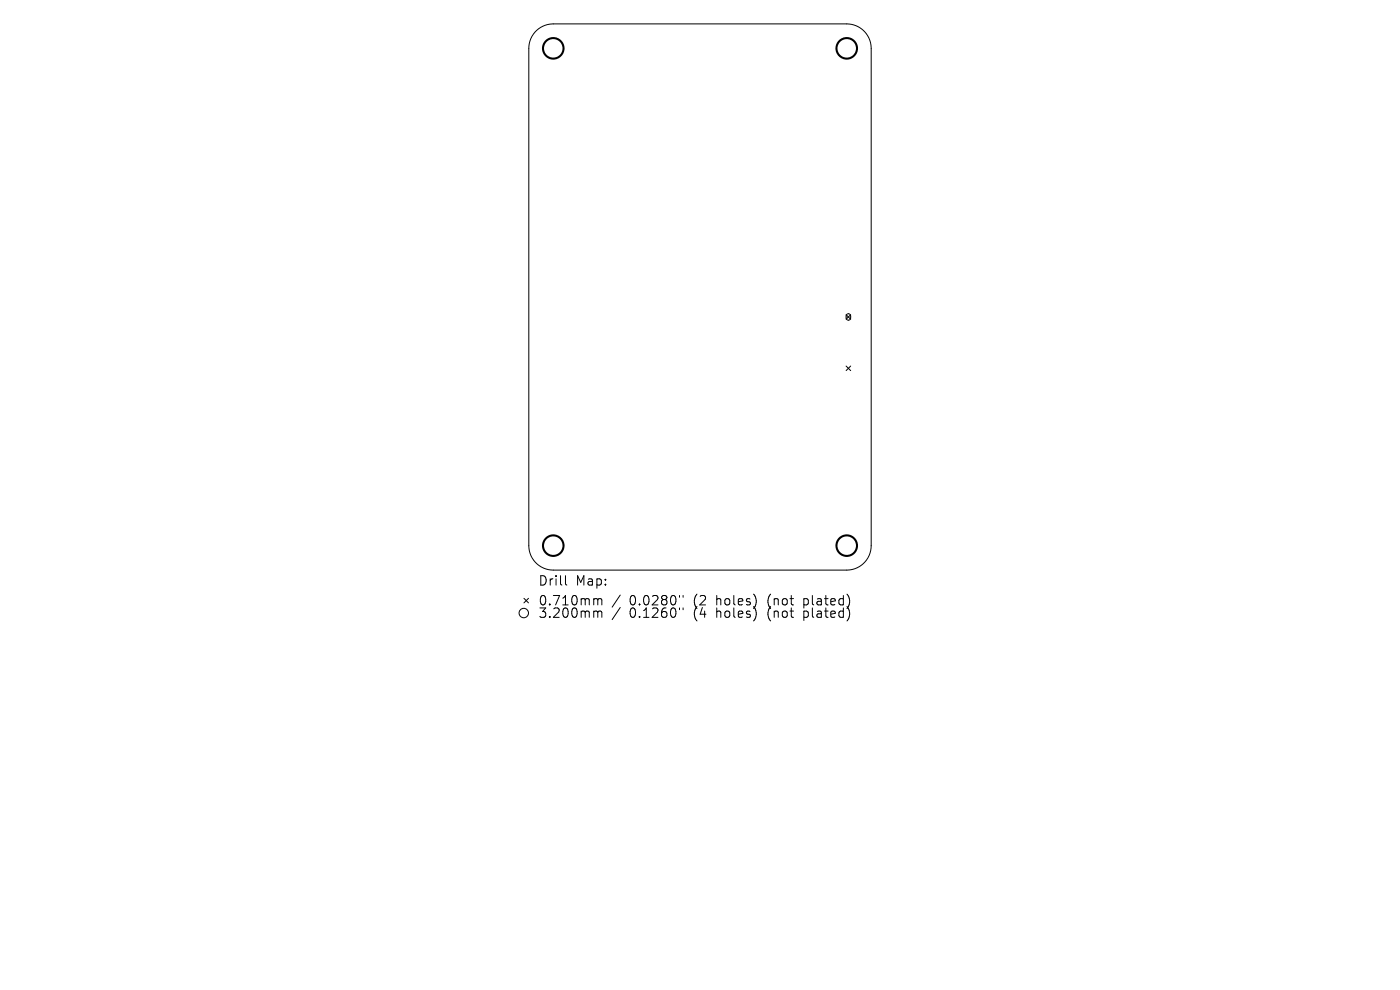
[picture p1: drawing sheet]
<svg xmlns="http://www.w3.org/2000/svg" width="297mm" height="210mm" viewBox="0 0 297 210" stroke-linecap="round" stroke-linejoin="round" font-family="sans-serif">
<defs><g id="words">
<g font-size="2.8">
<text x="114.1" y="124.5">Drill</text>
<text x="122.1" y="124.5">Map:</text>
<text x="114.1" y="128.7">0.710mm</text>
<text x="114.1" y="131.3">3.200mm</text>
<text x="133.6" y="128.7">0.0280&quot;</text>
<text x="133.6" y="131.3">0.1260&quot;</text>
<text x="147.3" y="128.7">(2</text>
<text x="147.3" y="131.3">(4</text>
<text x="152.2" y="128.7">holes)</text>
<text x="152.2" y="131.3">holes)</text>
<text x="163.3" y="128.7">(not</text>
<text x="163.3" y="131.3">(not</text>
<text x="171.1" y="128.7">plated)</text>
<text x="171.1" y="131.3">plated)</text>
</g>
</g></defs>
<g fill="none" stroke="#000" stroke-width=".21">
<path d="M113.8 6.4a5.2 5.2 0 0 1 3.6-1.3h62.2a5.2 5.2 0 0 1 5.2 5.2v105.4a5.2 5.2 0 0 1-5.2 5.2h-62.2a5.2 5.2 0 0 1-5.2-5.2v-105.4a5.2 5.2 0 0 1 1.6-3.9zM179.5 66.8l1 .9M179.5 77.7l1 .9M179.6 66.7a.48 .48 0 0 1 .5-.1 .48 .48 0 0 1 .4 .4v.4a.48 .48 0 0 1-.5 .5 .48 .48 0 0 1-.5-.5zM180.5 66.8l-1 .9M180.5 77.7l-1 .9M111.1 126.9l1 1M112.1 126.9l-1 1M120 122.1v1.7l.2 .3M126.2 127l.5 .1 .1 .2M126.2 129.6h.3l.3 .3M126.8 127.3l.3-.3 .5 .1 .1 1.2"/>
<path d="M126.8 127.3v1M126.8 129.9v1.1M126.8 129.9l.3-.3 .5 .1 .1 1.3M131.6 126.2l-1.7 2.6M131.6 128.9l-1.7 2.5M144.2 126.3v.4M144.2 129v.3M144.9 126.3v.4M144.9 129v.3"/>
<circle cx="111.1" cy="130" r="1"/>
</g>
<g fill="none" stroke="#000" stroke-width=".44">
<circle cx="117.4" cy="10.3" r="2.18"/>
<circle cx="179.6" cy="10.3" r="2.18"/>
<circle cx="117.4" cy="115.7" r="2.18"/>
<circle cx="179.6" cy="115.7" r="2.18"/>
</g>
<use href="#words"/>
</svg>
